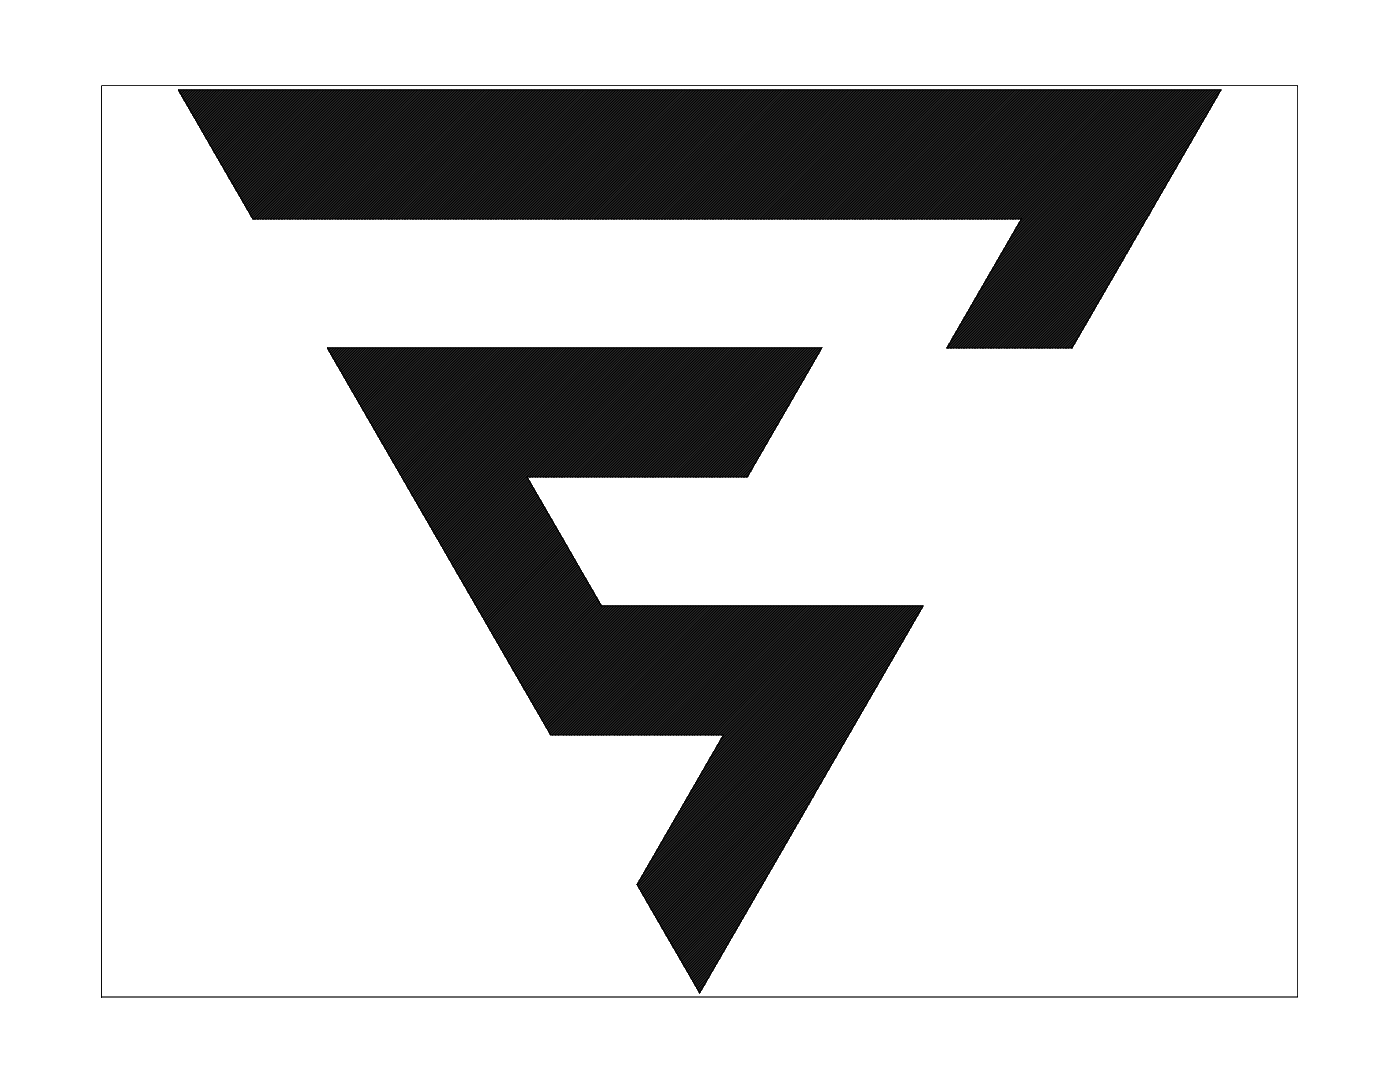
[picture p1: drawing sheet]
<svg xmlns="http://www.w3.org/2000/svg" width="279mm" height="216mm" viewBox="0 0 279 216" stroke-linecap="round" stroke-linejoin="round" font-family="sans-serif">
<!-- layer: 0 -->
<g fill="none" stroke="#000" stroke-width=".25">
<path d="M35.7 17.9l-.1 .1M36 17.9l-.2 .3M36.3 17.9l-.4 .5M36.6 17.9l-.6 .7M36.9 17.9l-.8 .9M37.3 17.9l-1.1 1.1M37.6 17.9l-1.3 1.3M37.9 17.9l-1.4 1.5M38.2 17.9l-1.6 1.7M38.6 17.9l-1.9 1.9M38.9 17.9l-2.1 2.1M39.2 17.9l-2.3 2.3"/>
<path d="M39.5 17.9l-2.5 2.5M39.8 17.9l-2.6 2.7M40.1 17.9l-2.8 2.9M40.5 17.9l-3.1 3.1M40.8 17.9l-3.3 3.3M41.1 17.9l-3.5 3.5M41.4 17.9l-3.7 3.7M41.7 17.9l-3.8 3.9M42 17.9l-4 4.1M42.4 17.9l-4.3 4.3M42.7 17.9l-4.5 4.5M43 17.9l-4.7 4.7"/>
<path d="M43.3 17.9l-4.9 4.9M43.6 17.9l-5 5.2M43.9 17.9l-5.2 5.3M44.3 17.9l-5.5 5.6M44.6 17.9l-5.7 5.7M44.9 17.9l-5.9 6M45.2 17.9l-6.1 6.1M45.6 17.9l-6.3 6.4M45.9 17.9l-6.5 6.6M46.2 17.9l-6.7 6.8M46.5 17.9l-6.9 7M46.8 17.9l-7.1 7.2"/>
<path d="M47.1 17.9l-7.3 7.4M47.5 17.9l-7.6 7.6M47.8 17.9l-7.7 7.8M48.1 17.9l-7.9 8M48.4 17.9l-8.1 8.2M48.7 17.9l-8.3 8.4M49.1 17.9l-8.6 8.6M49.4 17.9l-8.8 8.8M49.7 17.9l-8.9 9M50 17.9l-9.1 9.2M50.3 17.9l-9.3 9.4M50.6 17.9l-9.5 9.6"/>
<path d="M51 17.9l-9.8 9.8M51.3 17.9l-10 10M51.6 17.9l-10.1 10.2M51.9 17.9l-10.3 10.4M52.2 17.9l-10.5 10.6M52.6 17.9l-10.8 10.8M52.9 17.9l-11 11M53.2 17.9l-11.2 11.2M53.5 17.9l-11.3 11.4M53.8 17.9l-11.5 11.6M54.2 17.9l-11.8 11.8M54.5 17.9l-12 12"/>
<path d="M54.8 17.9l-12.2 12.2M55.1 17.9l-12.4 12.4M55.4 17.9l-12.5 12.6M55.7 17.9l-12.7 12.8M56.1 17.9l-13 13M56.4 17.9l-13.2 13.2M56.7 17.9l-13.4 13.4M57 17.9l-13.6 13.6M57.3 17.9l-13.7 13.8M57.7 17.9l-14 14M58 17.9l-14.2 14.2M58.3 17.9l-14.4 14.4"/>
<path d="M58.6 17.9l-14.6 14.6M58.9 17.9l-14.8 14.8M59.3 17.9l-15 15M59.6 17.9l-15.2 15.2M59.9 17.9l-15.4 15.4M60.2 17.9l-15.6 15.6M60.5 17.9l-15.8 15.8M60.8 17.9l-16 16.1M61.2 17.9l-16.2 16.2M61.5 17.9l-16.4 16.5M61.8 17.9l-16.6 16.7M62.1 17.9l-16.8 16.9"/>
<path d="M62.4 17.9l-17 17.1M62.7 17.9l-17.2 17.3M63.1 17.9l-17.4 17.5M63.4 17.9l-17.6 17.7M63.7 17.9l-17.8 17.9M64 17.9l-18 18.1M64.4 17.9l-18.3 18.3M64.7 17.9l-18.5 18.5M65 17.9l-18.6 18.7M65.3 17.9l-18.8 18.9M65.6 17.9l-19 19.1M65.9 17.9l-19.2 19.3"/>
<path d="M66.3 17.9l-19.5 19.5M66.6 17.9l-19.7 19.7M66.9 17.9l-19.8 19.9M67.2 17.9l-20 20.1M67.5 17.9l-20.2 20.3M67.8 17.9l-20.4 20.5M68.2 17.9l-20.7 20.7M68.5 17.9l-20.9 20.9M68.8 17.9l-21 21.1M69.1 17.9l-21.2 21.3M69.4 17.9l-21.4 21.5M69.8 17.9l-21.7 21.7"/>
<path d="M70.1 17.9l-21.9 21.9M70.4 17.9l-22.1 22.1M70.7 17.9l-22.2 22.3M71 17.9l-22.4 22.5M71.4 17.9l-22.7 22.7M71.7 17.9l-22.9 22.9M72 17.9l-23.1 23.1M72.3 17.9l-23.2 23.3M72.6 17.9l-23.4 23.5M72.9 17.9l-23.6 23.7M73.3 17.9l-23.9 23.9M73.6 17.9l-24.1 24.1"/>
<path d="M73.9 17.9l-24.3 24.3M74.2 17.9l-24.5 24.5M74.5 17.9l-24.6 24.7M74.9 17.9l-24.9 24.9M75.2 17.9l-25.1 25.1M75.5 17.9l-25.3 25.3M75.8 17.9l-25.5 25.5M76.1 17.9l-25.7 25.7M76.4 17.9l-25.7 25.8M76.8 17.9l-25.8 25.8M77.1 17.9l-25.8 25.8M77.4 17.9l-25.7 25.8"/>
<path d="M77.7 17.9l-25.7 25.8M78 17.9l-25.7 25.8M78.4 17.9l-25.8 25.8M78.7 17.9l-25.8 25.8M79 17.9l-25.7 25.8M79.3 17.9l-25.7 25.8M79.6 17.9l-25.7 25.8M80 17.9l-25.8 25.8M80.3 17.9l-25.8 25.8M80.6 17.9l-25.8 25.8M80.9 17.9l-25.7 25.8M81.2 17.9l-25.7 25.8"/>
<path d="M81.5 17.9l-25.7 25.8M81.9 17.9l-25.8 25.8M82.2 17.9l-25.8 25.8M82.5 17.9l-25.7 25.8M82.8 17.9l-25.7 25.8M83.1 17.9l-25.7 25.8M83.4 17.9l-25.7 25.8M83.8 17.9l-25.8 25.8M84.1 17.9l-25.8 25.8M84.4 17.9l-25.7 25.8M84.7 17.9l-25.7 25.8M85.1 17.9l-25.8 25.8"/>
<path d="M85.4 17.9l-25.8 25.8M85.7 17.9l-25.7 25.8M86 17.9l-25.7 25.8M86.3 17.9l-25.7 25.8M86.6 17.9l-25.7 25.8M87 17.9l-25.8 25.8M87.3 17.9l-25.8 25.8M87.6 17.9l-25.7 25.8M87.9 17.9l-25.7 25.8M88.2 17.9l-25.7 25.8M88.5 17.9l-25.7 25.8M88.9 17.9l-25.8 25.8"/>
<path d="M89.2 17.9l-25.8 25.8M89.5 17.9l-25.7 25.8M89.8 17.9l-25.7 25.8M90.1 17.9l-25.7 25.8M90.5 17.9l-25.8 25.8M90.8 17.9l-25.8 25.8M91.1 17.9l-25.8 25.8M91.4 17.9l-25.7 25.8M91.7 17.9l-25.7 25.8M92.1 17.9l-25.8 25.8M92.4 17.9l-25.8 25.8M92.7 17.9l-25.7 25.8"/>
<path d="M93 17.9l-25.7 25.8M93.3 17.9l-25.7 25.8M93.6 17.9l-25.7 25.8M94 17.9l-25.8 25.8M94.3 17.9l-25.8 25.8M94.6 17.9l-25.7 25.8M94.9 17.9l-25.7 25.8M95.2 17.9l-25.7 25.8M95.6 17.9l-25.8 25.8M95.9 17.9l-25.8 25.8M96.2 17.9l-25.8 25.8M96.5 17.9l-25.7 25.8"/>
<path d="M96.8 17.9l-25.7 25.8M97.1 17.9l-25.7 25.8M97.5 17.9l-25.8 25.8M97.8 17.9l-25.7 25.8M98.1 17.9l-25.7 25.8M98.4 17.9l-25.7 25.8M98.7 17.9l-25.7 25.8M99.1 17.9l-25.8 25.8M99.4 17.9l-25.8 25.8M99.7 17.9l-25.7 25.8M100 17.9l-25.7 25.8M100.3 17.9l-25.7 25.8"/>
<path d="M100.7 17.9l-25.8 25.8M101 17.9l-25.8 25.8M101.3 17.9l-25.7 25.8M101.6 17.9l-25.7 25.8M101.9 17.9l-25.7 25.8M102.2 17.9l-25.7 25.8M102.6 17.9l-25.8 25.8M102.9 17.9l-25.8 25.8M103.2 17.9l-25.7 25.8M103.5 17.9l-25.7 25.8M103.9 17.9l-25.8 25.8M104.2 17.9l-25.8 25.8"/>
<path d="M104.5 17.9l-25.8 25.8M104.8 17.9l-25.7 25.8M105.1 17.9l-25.7 25.8M105.4 17.9l-25.7 25.8M105.8 17.9l-25.8 25.8M106.1 17.9l-25.8 25.8M106.4 17.9l-25.7 25.8M106.7 17.9l-25.7 25.8M107 17.9l-25.7 25.8M107.3 17.9l-25.7 25.8M107.7 17.9l-25.8 25.8M108 17.9l-25.8 25.8"/>
<path d="M108.3 17.9l-25.7 25.8M108.6 17.9l-25.7 25.8M108.9 17.9l-25.7 25.8M109.2 17.9l-25.7 25.8M109.6 17.9l-25.8 25.8M109.9 17.9l-25.8 25.8M110.2 17.9l-25.7 25.8M110.5 17.9l-25.7 25.8M110.9 17.9l-25.8 25.8M111.2 17.9l-25.8 25.8M111.5 17.9l-25.7 25.8M111.8 17.9l-25.7 25.8"/>
<path d="M112.1 17.9l-25.7 25.8M112.4 17.9l-25.7 25.8M112.8 17.9l-25.8 25.8M113.1 17.9l-25.8 25.8M113.4 17.9l-25.7 25.8M113.7 17.9l-25.7 25.8M114 17.9l-25.7 25.8M114.3 17.9l-25.7 25.8M114.7 17.9l-25.8 25.8M115 17.9l-25.8 25.8M115.3 17.9l-25.7 25.8M115.6 17.9l-25.7 25.8"/>
<path d="M115.9 17.9l-25.7 25.8M116.3 17.9l-25.8 25.8M116.6 17.9l-25.8 25.8M116.9 17.9l-25.7 25.8M117.2 17.9l-25.7 25.8M117.5 17.9l-25.7 25.8M117.9 17.9l-25.8 25.8M118.2 17.9l-25.8 25.8M118.5 17.9l-25.7 25.8M118.8 17.9l-25.7 25.8M119.1 17.9l-25.7 25.8M119.5 17.9l-25.8 25.8"/>
<path d="M119.8 17.9l-25.8 25.8M120.1 17.9l-25.8 25.8M120.4 17.9l-25.7 25.8M120.7 17.9l-25.7 25.8M121 17.9l-25.7 25.8M121.4 17.9l-25.8 25.8M121.7 17.9l-25.8 25.8M122 17.9l-25.7 25.8M122.3 17.9l-25.7 25.8M122.6 17.9l-25.7 25.8M122.9 17.9l-25.7 25.8M123.3 17.9l-25.8 25.8"/>
<path d="M123.6 17.9l-25.8 25.8M123.9 17.9l-25.7 25.8M124.2 17.9l-25.7 25.8M124.6 17.9l-25.8 25.8M124.9 17.9l-25.8 25.8M125.2 17.9l-25.8 25.8M125.5 17.9l-25.7 25.8M125.8 17.9l-25.7 25.8M126.1 17.9l-25.7 25.8M126.5 17.9l-25.8 25.8M126.8 17.9l-25.8 25.8M127.1 17.9l-25.7 25.8"/>
<path d="M127.4 17.9l-25.7 25.8M127.7 17.9l-25.7 25.8M128 17.9l-25.7 25.8M128.4 17.9l-25.8 25.8M128.7 17.9l-25.8 25.8M129 17.9l-25.7 25.8M129.3 17.9l-25.7 25.8M129.6 17.9l-25.7 25.8M129.9 17.9l-25.7 25.8M130.3 17.9l-25.8 25.8M130.6 17.9l-25.8 25.8M130.9 17.9l-25.7 25.8"/>
<path d="M131.2 17.9l-25.7 25.8M131.6 17.9l-25.8 25.8M131.9 17.9l-25.8 25.8M132.2 17.9l-25.7 25.8M132.5 17.9l-25.7 25.8M132.8 17.9l-25.7 25.8M133.1 17.9l-25.7 25.8M133.5 17.9l-25.8 25.8M133.8 17.9l-25.8 25.8M134.1 17.9l-25.7 25.8M134.4 17.9l-25.7 25.8M134.7 17.9l-25.7 25.8"/>
<path d="M135.1 17.9l-25.8 25.8M135.4 17.9l-25.8 25.8M135.7 17.9l-25.8 25.8M136 17.9l-25.7 25.8M136.3 17.9l-25.7 25.8M136.6 17.9l-25.7 25.8M137 17.9l-25.8 25.8M137.3 17.9l-25.8 25.8M137.6 17.9l-25.7 25.8M137.9 17.9l-25.7 25.8M138.2 17.9l-25.7 25.8M138.6 17.9l-25.8 25.8"/>
<path d="M138.9 17.9l-25.8 25.8M139.2 17.9l-25.7 25.8M139.5 17.9l-25.7 25.8M139.8 17.9l-25.7 25.8M140.2 17.9l-25.8 25.8M140.5 17.9l-25.8 25.8M140.8 17.9l-25.8 25.8M141.1 17.9l-25.7 25.8M141.4 17.9l-25.7 25.8M141.7 17.9l-25.7 25.8M142.1 17.9l-25.8 25.8M142.4 17.9l-25.8 25.8"/>
<path d="M142.7 17.9l-25.7 25.8M143 17.9l-25.7 25.8M143.3 17.9l-25.7 25.8M143.7 17.9l-25.8 25.8M144 17.9l-25.8 25.8M144.3 17.9l-25.7 25.8M144.6 17.9l-25.7 25.8M144.9 17.9l-25.7 25.8M145.3 17.9l-25.8 25.8M145.6 17.9l-25.8 25.8M145.9 17.9l-25.8 25.8M146.2 17.9l-25.7 25.8"/>
<path d="M146.5 17.9l-25.7 25.8M146.8 17.9l-25.7 25.8M147.2 17.9l-25.8 25.8M147.5 17.9l-25.8 25.8M147.8 17.9l-25.7 25.8M148.1 17.9l-25.7 25.8M148.4 17.9l-25.7 25.8M148.7 17.9l-25.7 25.8M149.1 17.9l-25.8 25.8M149.4 17.9l-25.8 25.8M149.7 17.9l-25.7 25.8M150 17.9l-25.7 25.8"/>
<path d="M150.4 17.9l-25.8 25.8M150.7 17.9l-25.8 25.8M151 17.9l-25.7 25.8M151.3 17.9l-25.7 25.8M151.6 17.9l-25.7 25.8M151.9 17.9l-25.7 25.8M152.3 17.9l-25.8 25.8M152.6 17.9l-25.8 25.8M152.9 17.9l-25.7 25.8M153.2 17.9l-25.7 25.8M153.5 17.9l-25.7 25.8M153.8 17.9l-25.7 25.8"/>
<path d="M154.2 17.9l-25.8 25.8M154.5 17.9l-25.8 25.8M154.8 17.9l-25.7 25.8M155.1 17.9l-25.7 25.8M155.4 17.9l-25.7 25.8M155.8 17.9l-25.8 25.8M156.1 17.9l-25.8 25.8M156.4 17.9l-25.8 25.8M156.7 17.9l-25.7 25.8M157 17.9l-25.7 25.8M157.4 17.9l-25.8 25.8M157.7 17.9l-25.8 25.8"/>
<path d="M158 17.9l-25.7 25.8M158.3 17.9l-25.7 25.8M158.6 17.9l-25.7 25.8M158.9 17.9l-25.7 25.8M159.3 17.9l-25.8 25.8M159.6 17.9l-25.8 25.8M159.9 17.9l-25.7 25.8M160.2 17.9l-25.7 25.8M160.5 17.9l-25.7 25.8M160.9 17.9l-25.8 25.8M161.2 17.9l-25.8 25.8M161.5 17.9l-25.8 25.8"/>
<path d="M161.8 17.9l-25.7 25.8M162.1 17.9l-25.7 25.8M162.4 17.9l-25.7 25.8M162.8 17.9l-25.8 25.8M163.1 17.9l-25.8 25.8M163.4 17.9l-25.7 25.8M163.7 17.9l-25.7 25.8M164 17.9l-25.7 25.8M164.4 17.9l-25.8 25.8M164.7 17.9l-25.8 25.8M165 17.9l-25.7 25.8M165.3 17.9l-25.7 25.8"/>
<path d="M165.6 17.9l-25.7 25.8M166 17.9l-25.8 25.8M166.3 17.9l-25.8 25.8M166.6 17.9l-25.7 25.8M166.9 17.9l-25.7 25.8M167.2 17.9l-25.7 25.8M167.5 17.9l-25.7 25.8M167.9 17.9l-25.8 25.8M168.2 17.9l-25.8 25.8M168.5 17.9l-25.7 25.8M168.8 17.9l-25.7 25.8M169.1 17.9l-25.7 25.8"/>
<path d="M169.4 17.9l-25.7 25.8M169.8 17.9l-25.8 25.8M170.1 17.9l-25.8 25.8M170.4 17.9l-25.7 25.8M170.7 17.9l-25.7 25.8M171.1 17.9l-25.8 25.8M171.4 17.9l-25.8 25.8M171.7 17.9l-25.7 25.8M172 17.9l-25.7 25.8M172.3 17.9l-25.7 25.8M172.6 17.9l-25.7 25.8M173 17.9l-25.8 25.8"/>
<path d="M173.3 17.9l-25.8 25.8M173.6 17.9l-25.7 25.8M173.9 17.9l-25.7 25.8M174.2 17.9l-25.7 25.8M174.5 17.9l-25.7 25.8M174.9 17.9l-25.8 25.8M175.2 17.9l-25.8 25.8M175.5 17.9l-25.7 25.8M175.8 17.9l-25.7 25.8M176.1 17.9l-25.7 25.8M176.5 17.9l-25.8 25.8M176.8 17.9l-25.8 25.8"/>
<path d="M177.1 17.9l-25.7 25.8M177.4 17.9l-25.7 25.8M177.7 17.9l-25.7 25.8M178.1 17.9l-25.8 25.8M178.4 17.9l-25.8 25.8M178.7 17.9l-25.7 25.8M179 17.9l-25.7 25.8M179.3 17.9l-25.7 25.8M179.6 17.9l-25.7 25.8M180 17.9l-25.8 25.8M180.3 17.9l-25.8 25.8M180.6 17.9l-25.7 25.8"/>
<path d="M180.9 17.9l-25.7 25.8M181.2 17.9l-25.7 25.8M181.6 17.9l-25.8 25.8M181.9 17.9l-25.8 25.8M182.2 17.9l-25.8 25.8M182.5 17.9l-25.7 25.8M182.8 17.9l-25.7 25.8M183.2 17.9l-25.8 25.8M183.5 17.9l-25.8 25.8M183.8 17.9l-25.7 25.8M184.1 17.9l-25.7 25.8M184.4 17.9l-25.7 25.8"/>
<path d="M184.7 17.9l-25.7 25.8M185.1 17.9l-25.8 25.8M185.4 17.9l-25.8 25.8M185.7 17.9l-25.7 25.8M186 17.9l-25.7 25.8M186.3 17.9l-25.7 25.8M186.7 17.9l-25.8 25.8M187 17.9l-25.8 25.8M187.3 17.9l-25.7 25.8M187.6 17.9l-25.7 25.8M187.9 17.9l-25.7 25.8M188.2 17.9l-25.7 25.8"/>
<path d="M188.6 17.9l-25.8 25.8M188.9 17.9l-25.8 25.8M189.2 17.9l-25.7 25.8M189.5 17.9l-25.7 25.8M189.9 17.9l-25.8 25.8M190.2 17.9l-25.8 25.8M190.5 17.9l-25.8 25.8M190.8 17.9l-25.7 25.8M191.1 17.9l-25.7 25.8M191.4 17.9l-25.7 25.8M191.8 17.9l-25.8 25.8M192.1 17.9l-25.8 25.8"/>
<path d="M192.4 17.9l-25.7 25.8M192.7 17.9l-25.7 25.8M193 17.9l-25.7 25.8M193.3 17.9l-25.7 25.8M193.7 17.9l-25.8 25.8M194 17.9l-25.8 25.8M194.3 17.9l-25.7 25.8M194.6 17.9l-25.7 25.8M194.9 17.9l-25.7 25.8M195.2 17.9l-25.7 25.8M195.6 17.9l-25.8 25.8M195.9 17.9l-25.8 25.8"/>
<path d="M196.2 17.9l-25.7 25.8M196.5 17.9l-25.7 25.8M196.9 17.9l-25.8 25.8M197.2 17.9l-25.8 25.8M197.5 17.9l-25.7 25.8M197.8 17.9l-25.7 25.8M198.1 17.9l-25.7 25.8M198.4 17.9l-25.7 25.8M198.8 17.9l-25.8 25.8M199.1 17.9l-25.8 25.8M199.4 17.9l-25.7 25.8M199.7 17.9l-25.7 25.8"/>
<path d="M200 17.9l-25.7 25.8M200.3 17.9l-25.7 25.8M200.7 17.9l-25.8 25.8M201 17.9l-25.8 25.8M201.3 17.9l-25.7 25.8M201.6 17.9l-25.7 25.8M201.9 17.9l-25.7 25.8M202.3 17.9l-25.8 25.8M202.6 17.9l-25.8 25.8M202.9 17.9l-25.7 25.8M203.2 17.9l-25.7 25.8M203.5 17.9l-25.7 25.8"/>
<path d="M203.9 17.9l-25.8 25.8M204.2 17.9l-25.8 25.8M204.5 17.9l-25.7 25.8M204.8 17.9l-25.7 25.8M205.1 17.9l-25.7 25.8M205.5 17.9l-25.8 25.8M205.8 17.9l-25.8 25.8M206.1 17.9l-25.8 25.8M206.4 17.9l-25.7 25.8M206.7 17.9l-25.7 25.8M207 17.9l-25.7 25.8M207.4 17.9l-25.8 25.8"/>
<path d="M207.7 17.9l-25.8 25.8M208 17.9l-25.7 25.8M208.3 17.9l-25.7 25.8M208.6 17.9l-25.7 25.8M208.9 17.9l-25.7 25.8M209.3 17.9l-25.8 25.8M209.6 17.9l-25.8 25.8M209.9 17.9l-25.7 25.8M210.2 17.9l-25.7 25.8M210.6 17.9l-25.8 25.8M210.9 17.9l-25.8 25.8M211.2 17.9l-25.8 25.8"/>
<path d="M211.5 17.9l-25.7 25.8M211.8 17.9l-25.7 25.8M212.1 17.9l-25.7 25.8M212.5 17.9l-25.8 25.8M212.8 17.9l-25.8 25.8M213.1 17.9l-25.7 25.8M213.4 17.9l-25.7 25.8M213.7 17.9l-25.7 25.8M214 17.9l-25.7 25.8M214.4 17.9l-25.8 25.8M214.7 17.9l-25.8 25.8M215 17.9l-25.7 25.8"/>
<path d="M215.3 17.9l-25.7 25.8M215.6 17.9l-25.7 25.8M215.9 17.9l-25.7 25.8M216.3 17.9l-25.8 25.8M216.6 17.9l-25.8 25.8M216.9 17.9l-25.7 25.8M217.2 17.9l-25.7 25.8M217.6 17.9l-25.8 25.8M217.9 17.9l-25.8 25.8M218.2 17.9l-25.7 25.8M218.5 17.9l-25.7 25.8M218.8 17.9l-25.7 25.8"/>
<path d="M219.1 17.9l-25.7 25.8M219.5 17.9l-25.8 25.8M219.8 17.9l-25.8 25.8M220.1 17.9l-25.7 25.8M220.4 17.9l-25.7 25.8M220.7 17.9l-25.7 25.8M221.1 17.9l-25.8 25.8M221.4 17.9l-25.8 25.8M221.7 17.9l-25.8 25.8M222 17.9l-25.7 25.8M222.3 17.9l-25.7 25.8M222.6 17.9l-25.7 25.8"/>
<path d="M223 17.9l-25.8 25.8M223.3 17.9l-25.7 25.8M223.6 17.9l-25.7 25.8M223.9 17.9l-25.7 25.8M224.2 17.9l-25.7 25.8M224.6 17.9l-25.8 25.8M224.9 17.9l-25.8 25.8M225.2 17.9l-25.7 25.8M225.5 17.9l-25.7 25.8M225.8 17.9l-25.7 25.8M226.2 17.9l-25.8 25.8M226.5 17.9l-25.8 25.8"/>
<path d="M226.8 17.9l-25.8 25.8M227.1 17.9l-25.7 25.8M227.4 17.9l-25.7 25.8M227.7 17.9l-25.7 25.8M228.1 17.9l-25.8 25.8M228.4 17.9l-25.8 25.8M228.7 17.9l-25.7 25.8M229 17.9l-25.7 25.8M229.3 17.9l-25.7 25.8M229.7 17.9l-26 26M230 17.9l-26.7 26.7M230.3 17.9l-27.5 27.5"/>
<path d="M230.6 17.9l-28.2 28.2M230.9 17.9l-28.9 29M231.3 17.9l-29.7 29.7M231.6 17.9l-30.5 30.5M231.9 17.9l-31.2 31.2M232.2 17.9l-32 32M232.5 17.9l-32.7 32.8M232.8 17.9l-33.4 33.5M233.2 17.9l-34.3 34.3M233.5 17.9l-35 35M233.8 17.9l-35.7 35.8M234.1 17.9l-36.5 36.5"/>
<path d="M234.4 17.9l-37.2 37.3M234.7 17.9l-37.9 38M235.1 17.9l-38.8 38.8M235.4 17.9l-39.5 39.5M235.7 17.9l-40.2 40.3M236 17.9l-41 41M236.4 17.9l-41.8 41.8M236.7 17.9l-42.6 42.6M237 17.9l-43.3 43.3M237.3 17.9l-44 44.1M237.6 17.9l-44.7 44.8M237.9 17.9l-45.5 45.6"/>
<path d="M238.3 17.9l-46.3 46.3M238.6 17.9l-47.1 47.1M238.9 17.9l-47.8 47.8M239.2 17.9l-48.5 48.6M239.5 17.9l-49.3 49.3M239.8 17.9l-50 50.1M240.2 17.9l-50.8 50.8M240.5 17.9l-51.5 51.5M240.8 17.9l-51.5 51.5M241.1 17.9l-51.5 51.5M241.4 17.9l-51.4 51.5M241.8 17.9l-51.5 51.5"/>
<path d="M242.1 17.9l-51.5 51.5M242.4 17.9l-51.5 51.5M242.7 17.9l-51.5 51.5M242.8 19.5l-50 49.9M243 17.9l-51.5 51.5M243.2 18.7l-50.7 50.7M243.4 17.9l-51.5 51.5M243.7 18l-51.5 51.4M243.7 17.9l-29.8 51.5h-24.9M243.7 17.9h-208.1l14.9 25.8h153.3l-14.8 25.7M231 39.8l-29.6 29.6M231.5 39.1l-30.4 30.3"/>
<path d="M231.9 38.3l-31.1 31.1M232.3 37.6l-31.8 31.8M232.8 36.8l-32.6 32.6M233.2 36l-33.4 33.4M233.6 35.3l-34.1 34.1M234.1 34.5l-34.9 34.9M234.5 33.8l-35.6 35.6M235 33l-36.4 36.4M235.4 32.3l-37.2 37.1M235.8 31.5l-37.9 37.9M236.2 30.8l-38.6 38.6M236.7 30l-39.4 39.4"/>
<path d="M237.1 29.3l-40.1 40.1M237.6 28.5l-41 40.9M238 27.8l-41.7 41.6M238.4 27l-42.4 42.4M238.9 26.3l-43.2 43.1M239.3 25.5l-43.9 43.9M239.7 24.7l-44.6 44.7M240.2 24l-45.5 45.4M240.6 23.2l-46.2 46.2M241.1 22.5l-47 46.9M241.5 21.7l-47.7 47.7M241.9 21l-48.4 48.4"/>
<path d="M242.3 20.2l-49.1 49.2M219.7 59.4l-10 10M220.2 58.7l-10.8 10.7M220.6 57.9l-11.5 11.5M221 57.2l-12.2 12.2M221.5 56.4l-13.1 13M221.9 55.6l-13.8 13.8M222.3 54.9l-14.5 14.5M222.8 54.1l-15.3 15.3M223.2 53.4l-16 16M223.6 52.6l-16.8 16.8M224.1 51.9l-17.6 17.5"/>
<path d="M224.5 51.1l-18.3 18.3M224.9 50.4l-19 19M225.4 49.6l-19.8 19.8M225.8 48.9l-20.6 20.5M226.3 48.1l-21.4 21.3M226.7 47.3l-22.1 22.1M227.1 46.6l-22.8 22.8M227.5 45.8l-23.5 23.6M228 45.1l-24.3 24.3M228.4 44.3l-25.1 25.1M228.9 43.6l-25.9 25.8M229.3 42.8l-26.6 26.6"/>
<path d="M229.7 42.1l-27.3 27.3M230.2 41.3l-28.1 28.1M230.6 40.6l-28.9 28.8M65.4 69.4v.1M65.7 69.4l-.2 .3M66 69.4l-.4 .5M66.4 69.4l-.7 .7M66.7 69.4l-.9 .9M67 69.4l-1.1 1.1M67.3 69.4l-1.2 1.3M67.7 69.4l-1.5 1.5M68 69.4l-1.7 1.7"/>
<path d="M68.3 69.4l-1.9 1.9M68.6 69.4l-2.1 2.1M68.9 69.4l-2.3 2.3M69.2 69.4l-2.4 2.5M69.6 69.4l-2.7 2.7M69.9 69.4l-2.9 2.9M70.2 69.4l-3.1 3.1M70.5 69.4l-3.3 3.3M70.8 69.4l-3.5 3.5M71.1 69.4l-3.6 3.7M71.5 69.4l-3.9 3.9M71.8 69.4l-4.1 4.1"/>
<path d="M72.1 69.4l-4.3 4.3M72.4 69.4l-4.5 4.5M72.7 69.4l-4.7 4.7M73.1 69.4l-4.9 4.9M73.4 69.4l-5.1 5.1M73.7 69.4l-5.3 5.3M74 69.4l-5.5 5.5M74.3 69.4l-5.7 5.7M74.7 69.4l-6 6M75 69.4l-6.1 6.1M75.3 69.4l-6.3 6.4M75.6 69.4l-6.5 6.5"/>
<path d="M75.9 69.4l-6.7 6.8M76.2 69.4l-6.9 6.9M76.6 69.4l-7.2 7.2M76.9 69.4l-7.3 7.4M77.2 69.4l-7.5 7.6M77.5 69.4l-7.7 7.8M77.8 69.4l-7.9 8M78.2 69.4l-8.2 8.2M78.5 69.4l-8.4 8.4M78.8 69.4l-8.5 8.6M79.1 69.4l-8.7 8.8M79.4 69.4l-8.9 9"/>
<path d="M79.7 69.4l-9.1 9.2M80.1 69.4l-9.4 9.4M80.4 69.4l-9.5 9.6M80.7 69.4l-9.7 9.8M81 69.4l-9.9 10M81.4 69.4l-10.2 10.2M81.7 69.4l-10.4 10.4M82 69.4l-10.6 10.6M82.3 69.4l-10.7 10.8M82.6 69.4l-10.9 11M82.9 69.4l-11.1 11.2M83.3 69.4l-11.4 11.4"/>
<path d="M83.6 69.4l-11.6 11.6M83.9 69.4l-11.8 11.8M84.2 69.4l-12 12M84.5 69.4l-12.1 12.2M84.8 69.4l-12.3 12.4M85.2 69.4l-12.6 12.6M85.5 69.4l-12.8 12.8M85.8 69.4l-13 13M86.1 69.4l-13.2 13.2M86.5 69.4l-13.4 13.4M86.8 69.4l-13.6 13.6M87.1 69.4l-13.8 13.8"/>
<path d="M87.4 69.4l-14 14M87.7 69.4l-14.2 14.2M88 69.4l-14.4 14.4M88.4 69.4l-14.6 14.6M88.7 69.4l-14.8 14.8M89 69.4l-15 15M89.3 69.4l-15.2 15.2M89.6 69.4l-15.4 15.4M89.9 69.4l-15.6 15.6M90.3 69.4l-15.8 15.8M90.6 69.4l-16 16M90.9 69.4l-16.2 16.2"/>
<path d="M91.2 69.4l-16.4 16.5M91.5 69.4l-16.6 16.6M91.8 69.4l-16.8 16.9M92.2 69.4l-17.1 17M92.5 69.4l-17.2 17.3M92.8 69.4l-17.4 17.4M93.1 69.4l-17.6 17.7M93.5 69.4l-17.9 17.8M93.8 69.4l-18.1 18.1M94.1 69.4l-18.3 18.3M94.4 69.4l-18.4 18.5M94.7 69.4l-18.6 18.7"/>
<path d="M95 69.4l-18.8 18.9M95.4 69.4l-19.1 19.1M95.7 69.4l-19.3 19.3M96 69.4l-19.5 19.5M96.3 69.4l-19.6 19.7M96.6 69.4l-19.8 19.9M97 69.4l-20.1 20.1M97.3 69.4l-20.3 20.3M97.6 69.4l-20.5 20.5M97.9 69.4l-20.7 20.7M98.2 69.4l-20.8 20.9M98.5 69.4l-21 21.1"/>
<path d="M98.9 69.4l-21.3 21.3M99.2 69.4l-21.5 21.5M99.5 69.4l-21.7 21.7M99.8 69.4l-21.8 21.9M100.1 69.4l-22 22.1M100.5 69.4l-22.3 22.3M100.8 69.4l-22.5 22.5M101.1 69.4l-22.7 22.7M101.4 69.4l-22.9 22.9M101.7 69.4l-23 23.1M102.1 69.4l-23.3 23.3M102.4 69.4l-23.5 23.5"/>
<path d="M102.7 69.4l-23.7 23.7M103 69.4l-23.9 23.9M103.3 69.4l-24.1 24.1M103.6 69.4l-24.2 24.3M104 69.4l-24.5 24.5M104.3 69.4l-24.7 24.7M104.6 69.4l-24.9 24.9M104.9 69.4l-25.1 25.1M105.2 69.4l-25.3 25.3M105.5 69.4l-25.4 25.5M105.9 69.4l-25.7 25.7M106.2 69.4l-25.9 25.9"/>
<path d="M106.5 69.4l-26.1 26.1M106.8 69.4l-26.3 26.3M107.2 69.4l-26.6 26.5M107.5 69.4l-26.7 26.7M107.8 69.4l-26.9 27M108.1 69.4l-27.1 27.1M108.4 69.4l-27.3 27.4M108.7 69.4l-27.5 27.5M109.1 69.4l-27.8 27.8M109.4 69.4l-27.9 27.9M109.7 69.4l-28.1 28.2M110 69.4l-28.3 28.3"/>
<path d="M110.3 69.4l-28.5 28.6M110.6 69.4l-28.7 28.8M111 69.4l-29 29M111.3 69.4l-29.1 29.2M111.6 69.4l-29.3 29.4M111.9 69.4l-29.5 29.6M112.2 69.4l-29.7 29.8M112.6 69.4l-30 30M112.9 69.4l-30.2 30.2M113.2 69.4l-30.3 30.4M113.5 69.4l-30.5 30.6M113.8 69.4l-30.7 30.8"/>
<path d="M114.2 69.4l-31 31M114.5 69.4l-31.2 31.2M114.8 69.4l-31.4 31.4M115.1 69.4l-31.5 31.6M115.4 69.4l-31.7 31.8M115.7 69.4l-31.9 32M116.1 69.4l-32.2 32.2M116.4 69.4l-32.4 32.4M116.7 69.4l-32.6 32.6M117 69.4l-32.7 32.8M117.3 69.4l-32.9 33M117.7 69.4l-33.2 33.2"/>
<path d="M118 69.4l-33.4 33.4M118.3 69.4l-33.6 33.6M118.6 69.4l-33.8 33.8M118.9 69.4l-34 34M119.2 69.4l-34.1 34.2M119.6 69.4l-34.4 34.4M119.9 69.4l-34.6 34.6M120.2 69.4l-34.8 34.8M120.5 69.4l-35 35M120.8 69.4l-35.2 35.2M121.2 69.4l-35.4 35.4M121.5 69.4l-35.6 35.6"/>
<path d="M121.8 69.4l-35.8 35.8M122.1 69.4l-36 36M122.4 69.4l-36.2 36.2M122.8 69.4l-36.5 36.4M123.1 69.4l-36.6 36.6M123.4 69.4l-36.8 36.8M123.7 69.4l-37 37M124 69.4l-37.2 37.2M124.3 69.4l-37.4 37.4M124.7 69.4l-37.7 37.6M125 69.4l-37.8 37.9M125.3 69.4l-38 38"/>
<path d="M125.6 69.4l-38.2 38.3M125.9 69.4l-38.4 38.4M126.3 69.4l-38.7 38.7M126.6 69.4l-38.9 38.8M126.9 69.4l-39 39.1M127.2 69.4l-39.2 39.3M127.5 69.4l-39.4 39.5M127.9 69.4l-39.7 39.7M128.2 69.4l-39.9 39.9M128.5 69.4l-40.1 40.1M128.8 69.4l-40.2 40.3M129.1 69.4l-40.4 40.5"/>
<path d="M129.4 69.4l-40.6 40.7M129.8 69.4l-40.9 40.9M130.1 69.4l-41.1 41.1M130.4 69.4l-41.3 41.3M130.7 69.4l-41.4 41.5M131 69.4l-25.7 25.8M131.3 69.4l-25.7 25.8M131.7 69.4l-25.8 25.8M132 69.4l-25.8 25.8M132.3 69.4l-25.7 25.8M132.6 69.4l-25.7 25.8M133 69.4l-25.8 25.8"/>
<path d="M133.3 69.4l-25.8 25.8M133.6 69.4l-25.7 25.8M133.9 69.4l-25.7 25.8M134.2 69.4l-25.7 25.8M134.5 69.4l-25.7 25.8M134.9 69.4l-25.8 25.8M135.2 69.4l-25.8 25.8M135.5 69.4l-25.7 25.8M135.8 69.4l-25.7 25.8M136.1 69.4l-25.7 25.8M136.4 69.4l-25.7 25.8M136.8 69.4l-25.8 25.8"/>
<path d="M137.1 69.4l-25.8 25.8M137.4 69.4l-25.7 25.8M137.7 69.4l-25.7 25.8M138 69.4l-25.7 25.8M138.4 69.4l-25.8 25.8M138.7 69.4l-25.8 25.8M139 69.4l-25.8 25.8M139.3 69.4l-25.7 25.8M139.6 69.4l-25.7 25.8M140 69.4l-25.8 25.8M140.3 69.4l-25.8 25.8M140.6 69.4l-25.7 25.8"/>
<path d="M140.9 69.4l-25.7 25.8M141.2 69.4l-25.7 25.8M141.5 69.4l-25.7 25.8M141.9 69.4l-25.8 25.8M142.2 69.4l-25.8 25.8M142.5 69.4l-25.7 25.8M142.8 69.4l-25.7 25.8M143.1 69.4l-25.7 25.8M143.5 69.4l-25.8 25.8M143.8 69.4l-25.8 25.8M144.1 69.4l-25.8 25.8M144.4 69.4l-25.7 25.8"/>
<path d="M144.7 69.4l-25.7 25.8M145 69.4l-25.7 25.8M145.4 69.4l-25.8 25.8M145.7 69.4l-25.8 25.8M146 69.4l-25.7 25.8M146.3 69.4l-25.7 25.8M146.6 69.4l-25.7 25.8M147 69.4l-25.8 25.8M147.3 69.4l-25.8 25.8M147.6 69.4l-25.7 25.8M147.9 69.4l-25.7 25.8M148.2 69.4l-25.7 25.8"/>
<path d="M148.6 69.4l-25.8 25.8M148.9 69.4l-25.8 25.8M149.2 69.4l-25.7 25.8M149.5 69.4l-25.7 25.8M149.8 69.4l-25.7 25.8M150.1 69.4l-25.7 25.8M150.5 69.4l-25.8 25.8M150.8 69.4l-25.8 25.8M151.1 69.4l-25.7 25.8M151.4 69.4l-25.7 25.8M151.7 69.4l-25.7 25.8M152 69.4l-25.7 25.8"/>
<path d="M152.4 69.4l-25.8 25.8M152.7 69.4l-25.8 25.8M153 69.4l-25.7 25.8M153.3 69.4l-25.7 25.8M153.7 69.4l-25.8 25.8M154 69.4l-25.8 25.8M154.3 69.4l-25.7 25.8M154.6 69.4l-25.7 25.8M154.9 69.4l-25.7 25.8M155.2 69.4l-25.7 25.8M155.6 69.4l-25.8 25.8M155.9 69.4l-25.8 25.8"/>
<path d="M156.2 69.4l-25.7 25.8M156.5 69.4l-25.7 25.8M156.8 69.4l-25.7 25.8M157.1 69.4l-25.7 25.8M157.5 69.4l-25.8 25.8M157.8 69.4l-25.8 25.8M158.1 69.4l-25.7 25.8M158.1 79.6l-15.5 15.6M158.4 69.4l-25.7 25.8M158.6 78.8l-16.4 16.4M158.7 69.4l-25.7 25.8M159 78.1l-17.1 17.1"/>
<path d="M159.1 69.4l-25.8 25.8M159.4 69.4l-25.8 25.8M159.5 77.3l-17.9 17.9M159.7 69.4l-25.7 25.8M159.9 76.6l-18.6 18.6M160 69.4l-25.7 25.8M160.3 75.8l-19.3 19.4M160.3 69.4l-25.7 25.8M160.7 69.4l-25.8 25.8M160.7 75.1l-20 20.1M161 69.4l-25.8 25.8M161.2 74.3l-20.9 20.9"/>
<path d="M161.3 69.4l-25.7 25.8M161.6 69.4l-25.7 25.8M161.6 73.6l-21.6 21.6M161.9 69.4l-25.7 25.8M162.1 72.8l-22.4 22.4M162.2 69.4l-25.7 25.8M162.5 72.1l-23.1 23.1M162.6 69.4l-25.8 25.8M162.9 69.4l-25.8 25.8M162.9 71.3l-23.8 23.9M163.2 69.4l-25.7 25.8M163.4 70.5l-24.7 24.7"/>
<path d="M163.5 69.4l-25.7 25.8M163.8 69.8l-25.4 25.4M163.8 69.4l-25.7 25.8M214.1 69.2l-.2 .2M214.5 68.5l-1 .9M214.9 67.7l-1.7 1.7M215.4 67l-2.5 2.4M215.8 66.2l-3.2 3.2M216.2 65.4l-3.9 4M216.7 64.7l-4.8 4.7M217.1 63.9l-5.5 5.5M217.6 63.2l-6.3 6.2"/>
<path d="M218 62.4l-7 7M218.4 61.7l-7.7 7.7M218.8 60.9l-8.5 8.5M219.3 60.2l-9.3 9.2M105.2 95.3l-15.8 15.8M105.3 95.5l-15.8 15.8M105.4 95.7l-15.8 15.8M105.6 95.9l-15.9 15.8M105.7 96.1l-15.9 15.8M105.8 96.3l-15.8 15.8M105.9 96.5l-15.8 15.8M106 96.7l-15.8 15.8"/>
<path d="M106.1 96.9l-15.8 15.8M106.3 97.1l-15.9 15.8M106.4 97.3l-15.9 15.8M106.5 97.5l-15.8 15.8M106.6 97.7l-15.8 15.8M106.7 97.9l-15.8 15.8M106.8 98.1l-15.8 15.8M107 98.3l-15.9 15.8M107.1 98.5l-15.9 15.8M107.2 98.7l-15.8 15.8M107.3 98.9l-15.8 15.8M107.4 99.1l-15.8 15.8"/>
<path d="M107.5 99.3l-15.8 15.8M107.7 99.5l-15.9 15.8M107.8 99.7l-15.9 15.8M107.9 99.9l-15.8 15.8M149.4 94.7l-.5 .5M149.9 93.9l-1.3 1.3M150.3 93.2l-2 2M150.8 92.4l-2.8 2.8M151.2 91.7l-3.5 3.5M151.6 90.9l-4.3 4.3M152 90.1l-5 5.1M152.5 89.4l-5.8 5.8"/>
<path d="M152.9 88.6l-6.5 6.6M153.4 87.9l-7.3 7.3M153.8 87.1l-8.1 8.1M154.2 86.4l-8.8 8.8M154.7 85.6l-9.6 9.6M155.1 84.9l-10.3 10.3M155.5 84.1l-11 11.1M156 83.4l-11.8 11.8M156.4 82.6l-12.6 12.6M156.8 81.9l-13.3 13.3M157.3 81.1l-14.1 14.1M157.7 80.3l-14.8 14.9"/>
<path d="M108 100.1l-15.8 15.8M108.1 100.3l-15.8 15.8M108.2 100.5l-15.8 15.8M108.4 100.7l-15.9 15.8M108.5 100.9l-15.8 15.8M108.6 101.1l-15.8 15.8M108.7 101.3l-15.8 15.8M108.8 101.5l-15.8 15.8M108.9 101.7l-15.8 15.8M109.1 101.9l-15.9 15.9M109.2 102.1l-15.8 15.8M109.3 102.3l-15.8 15.9"/>
<path d="M109.4 102.5l-15.8 15.8M109.5 102.7l-15.8 15.9M109.6 102.9l-15.8 15.9M109.8 103.1l-15.9 15.9M109.9 103.3l-15.8 15.9M110 103.5l-15.8 15.9M110.1 103.7l-15.8 15.9M110.2 103.9l-15.8 15.9M110.3 104.1l-15.8 15.9M110.5 104.4l-15.9 15.8M110.6 104.5l-15.9 15.9M110.7 104.8l-15.8 15.8"/>
<path d="M110.8 104.9l-15.8 15.9M110.9 105.2l-15.8 15.8M111 105.3l-15.8 15.9M111.2 105.6l-15.9 15.8M111.3 105.7l-15.9 15.9M111.4 106l-15.8 15.8M111.5 106.2l-15.8 15.8M111.6 106.4l-15.8 15.8M111.7 106.6l-15.8 15.8M111.9 106.8l-15.9 15.8M112 107l-15.9 15.8M112.1 107.2l-15.8 15.8"/>
<path d="M112.2 107.4l-15.8 15.8M112.3 107.6l-15.8 15.8M112.4 107.8l-15.8 15.8M112.6 108l-15.9 15.8M112.7 108.2l-15.9 15.8M112.8 108.4l-15.8 15.8M112.9 108.6l-15.8 15.8M113 108.8l-15.8 15.8M113.1 109l-15.8 15.8M113.2 109.2l-15.8 15.8M113.4 109.4l-15.9 15.8M113.5 109.6l-15.9 15.8"/>
<path d="M113.6 109.8l-15.8 15.8M113.7 110l-15.8 15.8M113.8 110.2l-15.8 15.8M113.9 110.4l-15.8 15.8M114.1 110.6l-15.9 15.8M114.2 110.8l-15.9 15.8M114.3 111l-15.8 15.8M114.4 111.2l-15.8 15.8M114.5 111.4l-15.8 15.8M114.6 111.6l-15.8 15.8M114.8 111.8l-15.9 15.8M114.9 112l-15.9 15.8"/>
<path d="M115 112.2l-15.8 15.8M115.1 112.4l-15.8 15.8M115.2 112.6l-15.8 15.8M115.3 112.8l-15.8 15.9M115.5 113l-15.9 15.9M115.6 113.2l-15.8 15.9M115.7 113.4l-15.8 15.9M115.8 113.6l-15.8 15.9M115.9 113.8l-15.8 15.9M116 114l-15.8 15.9M116.2 114.2l-15.9 15.9M116.3 114.4l-15.8 15.9"/>
<path d="M116.4 114.6l-15.8 15.9M116.5 114.9l-15.8 15.8M116.6 115l-15.8 15.9M116.7 115.3l-15.8 15.8M116.9 115.4l-15.9 15.9M117 115.7l-15.8 15.8M117.1 115.8l-15.8 15.9M117.2 116.1l-15.8 15.8M117.3 116.2l-15.8 15.9M117.4 116.5l-15.8 15.8M117.6 116.6l-15.9 15.9M117.7 116.9l-15.8 15.8"/>
<path d="M117.8 117.1l-15.8 15.8M117.9 117.3l-15.8 15.8M118 117.5l-15.8 15.8M118.1 117.7l-15.8 15.8M118.3 117.9l-15.9 15.8M118.4 118.1l-15.8 15.8M118.5 118.3l-15.8 15.8M118.6 118.5l-15.8 15.8M118.7 118.7l-15.8 15.8M118.9 118.9l-15.9 15.8M119 119.1l-15.9 15.8M119.1 119.3l-15.8 15.8"/>
<path d="M119.2 119.5l-15.8 15.8M119.3 119.7l-15.8 15.8M119.4 119.9l-15.8 15.8M119.6 120.1l-15.9 15.8M119.7 120.3l-15.9 15.8M119.8 120.5l-15.8 15.8M119.9 120.7l-15.8 15.8M120 120.9l-15.8 15.8M120 120.9h64.2l-44.6 77.2-12.4-21.6M120 120.9l-14.8-25.7h43.9l14.9-25.8h-98.7l44.6 77.2M120.3 120.9l-16 16M120.6 120.9l-16.2 16.2"/>
<path d="M121 120.9l-16.5 16.4M121.3 120.9l-16.6 16.6M121.6 120.9l-16.8 16.8M121.9 120.9l-17 17M122.2 120.9l-17.2 17.2M122.6 120.9l-17.5 17.4M122.9 120.9l-17.7 17.6M123.2 120.9l-17.8 17.8M123.5 120.9l-18 18.1M123.8 120.9l-18.2 18.2M124.1 120.9l-18.4 18.5M124.5 120.9l-18.7 18.7"/>
<path d="M124.8 120.9l-18.9 18.9M125.1 120.9l-19 19.1M125.4 120.9l-19.2 19.3M125.7 120.9l-19.4 19.5M126.1 120.9l-19.7 19.7M126.4 120.9l-19.9 19.9M126.7 120.9l-20.1 20.1M127 120.9l-20.2 20.3M127.3 120.9l-20.4 20.5M127.6 120.9l-20.6 20.7M128 120.9l-20.9 20.9M128.3 120.9l-21.1 21.1"/>
<path d="M128.6 120.9l-21.3 21.3M128.9 120.9l-21.5 21.5M129.3 120.9l-21.7 21.7M129.6 120.9l-21.9 21.9M129.9 120.9l-22.1 22.1M130.2 120.9l-22.3 22.3M130.5 120.9l-22.5 22.5M130.8 120.9l-22.7 22.7M131.2 120.9l-22.9 22.9M131.5 120.9l-23.1 23.1M131.8 120.9l-23.3 23.3M132.1 120.9l-23.5 23.5"/>
<path d="M132.4 120.9l-23.7 23.7M132.7 120.9l-23.9 23.9M133.1 120.9l-24.1 24.1M133.4 120.9l-24.3 24.3M133.7 120.9l-24.5 24.5M134 120.9l-24.7 24.7M134.3 120.9l-24.9 24.9M134.6 120.9l-25.1 25.1M135 120.9l-25.3 25.3M135.3 120.9l-25.5 25.5M135.6 120.9l-25.7 25.7M135.9 120.9l-25.7 25.7"/>
<path d="M136.3 120.9l-25.8 25.7M136.6 120.9l-25.8 25.7M136.9 120.9l-25.7 25.7M137.2 120.9l-25.7 25.7M137.5 120.9l-25.7 25.7M137.8 120.9l-25.7 25.7M138.2 120.9l-25.8 25.7M138.5 120.9l-25.8 25.7M138.8 120.9l-25.7 25.7M139.1 120.9l-25.7 25.7M139.4 120.9l-25.7 25.7M139.7 120.9l-25.7 25.7"/>
<path d="M140.1 120.9l-25.8 25.7M140.4 120.9l-25.8 25.7M140.7 120.9l-25.7 25.7M141 120.9l-25.7 25.7M141.3 120.9l-25.7 25.7M141.7 120.9l-25.8 25.7M142 120.9l-25.8 25.7M142.3 120.9l-25.7 25.7M142.6 120.9l-25.7 25.7M142.9 120.9l-25.7 25.7M143.3 120.9l-25.8 25.7M143.6 120.9l-25.8 25.7"/>
<path d="M143.9 120.9l-25.7 25.7M144.2 120.9l-25.7 25.7M144.5 120.9l-25.7 25.7M144.9 120.9l-25.8 25.7M145.2 120.9l-25.8 25.7M145.5 120.9l-25.8 25.7M145.8 120.9l-25.7 25.7M146.1 120.9l-25.7 25.7M146.4 120.9l-25.7 25.7M146.8 120.9l-25.8 25.7M147.1 120.9l-25.8 25.7M147.4 120.9l-25.7 25.7"/>
<path d="M147.7 120.9l-25.7 25.7M148 120.9l-25.7 25.7M148.4 120.9l-25.8 25.7M148.7 120.9l-25.8 25.7M149 120.9l-25.7 25.7M149.3 120.9l-25.7 25.7M149.6 120.9l-25.7 25.7M150 120.9l-25.8 25.7M150.3 120.9l-25.8 25.7M150.6 120.9l-25.8 25.7M150.9 120.9l-25.7 25.7M151.2 120.9l-25.7 25.7"/>
<path d="M151.5 120.9l-25.7 25.7M151.9 120.9l-25.8 25.7M152.2 120.9l-25.8 25.7M152.5 120.9l-25.7 25.7M152.8 120.9l-25.7 25.7M153.1 120.9l-25.7 25.7M153.4 120.9l-25.7 25.7M153.8 120.9l-25.8 25.7M154.1 120.9l-25.8 25.7M154.4 120.9l-25.7 25.7M154.7 120.9l-25.7 25.7M155.1 120.9l-25.8 25.7"/>
<path d="M155.4 120.9l-25.8 25.7M155.7 120.9l-25.8 25.7M156 120.9l-25.7 25.7M156.3 120.9l-25.7 25.7M156.6 120.9l-25.7 25.7M157 120.9l-25.8 25.7M157.3 120.9l-25.8 25.7M157.6 120.9l-25.7 25.7M157.9 120.9l-25.7 25.7M158.2 120.9l-25.7 25.7M158.5 120.9l-25.7 25.7M158.9 120.9l-25.8 25.7"/>
<path d="M159.2 120.9l-25.8 25.7M159.5 120.9l-25.7 25.7M159.8 120.9l-25.7 25.7M160.1 120.9l-25.7 25.7M160.5 120.9l-25.8 25.7M160.8 120.9l-25.8 25.7M161.1 120.9l-25.8 25.7M161.4 120.9l-25.7 25.7M161.7 120.9l-25.7 25.7M162.1 120.9l-25.8 25.7M162.4 120.9l-25.8 25.7M162.7 120.9l-25.7 25.7"/>
<path d="M163 120.9l-25.7 25.7M163.3 120.9l-25.7 25.7M163.6 120.9l-25.7 25.7M164 120.9l-25.8 25.7M164.3 120.9l-25.8 25.7M164.6 120.9l-25.7 25.7M164.9 120.9l-25.7 25.7M165.2 120.9l-25.7 25.7M165.6 120.9l-25.8 25.7M165.9 120.9l-25.8 25.7M166.2 120.9l-25.8 25.7M166.5 120.9l-25.7 25.7"/>
<path d="M166.8 120.9l-25.7 25.7M167.1 120.9l-25.7 25.7M167.5 120.9l-25.8 25.7M167.8 120.9l-25.8 25.7M168.1 120.9l-25.7 25.7M168.4 120.9l-25.7 25.7M168.7 120.9l-25.7 25.7M169.1 120.9l-25.8 25.7M169.4 120.9l-25.8 25.7M169.7 120.9l-25.7 25.7M170 120.9l-25.7 25.7M170.3 120.9l-26.2 26.2"/>
<path d="M170.7 120.9l-27 27M171 120.9l-27.8 27.7M171.3 120.9l-28.5 28.5M171.6 120.9l-29.2 29.2M171.9 120.9l-29.9 30M172.2 120.9l-30.7 30.7M172.6 120.9l-31.5 31.5M172.9 120.9l-32.3 32.2M173.2 120.9l-33 33M173.5 120.9l-33.7 33.8M173.6 139.3l-43.1 43.1M173.8 120.9l-34.5 34.5"/>
<path d="M174 138.5l-43.6 43.7M174.1 120.9l-35.2 35.3M174.5 120.9l-36 36M174.5 137.8l-44.2 44.1M174.8 120.9l-36.8 36.8M174.9 137l-44.7 44.8M175.1 120.9l-37.5 37.5M175.4 136.3l-45.3 45.2M175.4 120.9l-38.3 38.3M175.8 120.9l-39.1 39M175.8 135.5l-45.9 45.9M176.1 120.9l-39.8 39.8"/>
<path d="M176.2 134.8l-46.4 46.3M176.4 120.9l-40.5 40.5M176.6 134l-46.9 47M176.7 120.9l-41.3 41.3M177 120.9l-42 42M177.1 133.3l-47.5 47.4M177.3 120.9l-42.8 42.8M177.5 132.5l-48 48.1M177.7 120.9l-43.6 43.5M178 131.8l-48.6 48.5M178 120.9l-44.3 44.3M178.3 120.9l-45.1 45.1"/>
<path d="M178.4 131l-49.1 49.1M178.6 120.9l-45.8 45.8M178.8 130.3l-49.7 49.6M178.9 120.9l-46.5 46.6M179.2 120.9l-47.3 47.3M179.3 129.5l-50.3 50.2M179.6 120.9l-48.1 48.1M179.7 128.8l-50.8 50.7M179.9 120.9l-48.8 48.8M180.1 128l-51.3 51.3M180.2 120.9l-49.6 49.6M180.5 120.9l-50.3 50.3"/>
<path d="M180.6 127.2l-51.9 51.9M180.8 120.9l-51 51.1M181 126.5l-52.4 52.4M181.2 120.9l-51.9 51.8M181.4 125.7l-53 53M181.5 120.9l-52.6 52.6M181.8 120.9l-53.4 53.3M181.9 125l-53.6 53.5M182.1 120.9l-54.1 54.1M182.3 124.2l-54.1 54.1M182.4 120.9l-54.8 54.9M182.7 123.5l-54.6 54.6"/>
<path d="M182.8 120.9l-55.6 55.6M183.1 120.9l-55.8 55.8M183.2 122.7l-55.2 55.2M183.4 120.9l-56 56M183.6 122l-55.7 55.7M183.7 120.9l-56.2 56.2M184 120.9l-56.4 56.4M184.1 121.2l-56.4 56.3M109.9 146.6h34.5l-17.2 29.9M161.8 159.6l-28.1 28.2M162.3 158.9l-28.7 28.7M162.7 158.1l-29.3 29.3"/>
<path d="M163.2 157.4l-29.9 29.8M163.6 156.6l-30.4 30.4M164 155.9l-30.9 30.9M164.5 155.1l-31.5 31.5M164.9 154.4l-32 32M165.3 153.6l-32.6 32.6M165.8 152.9l-33.2 33.1M166.2 152.1l-33.7 33.7M166.6 151.4l-34.2 34.2M167.1 150.6l-34.8 34.8M167.5 149.8l-35.3 35.4M167.9 149.1l-35.9 35.9"/>
<path d="M168.4 148.3l-36.5 36.5M168.8 147.6l-37 37M169.3 146.8l-37.6 37.6M169.7 146.1l-38.1 38.1M170.1 145.3l-38.6 38.7M170.5 144.6l-39.2 39.2M171 143.8l-39.8 39.8M171.4 143.1l-40.3 40.3M171.9 142.3l-40.9 40.9M172.3 141.6l-41.4 41.4M172.7 140.8l-41.9 42M173.2 140.1l-42.6 42.5"/>
<path d="M150.1 180l-13.3 13.3M150.5 179.2l-13.8 13.9M151 178.5l-14.4 14.4M151.4 177.7l-14.9 15M151.9 177l-15.5 15.5M152.3 176.2l-16 16.1M152.7 175.5l-16.6 16.5M153.1 174.7l-17.1 17.2M153.6 174l-17.7 17.6M154 173.2l-18.2 18.3M154.5 172.4l-18.8 18.8M154.9 171.7l-19.4 19.4"/>
<path d="M155.3 170.9l-19.9 19.9M155.8 170.2l-20.5 20.4M156.2 169.4l-21 21M156.6 168.7l-21.5 21.5M157.1 167.9l-22.1 22.1M157.5 167.2l-22.7 22.6M157.9 166.4l-23.2 23.2M158.4 165.7l-23.8 23.7M158.8 164.9l-24.3 24.3M159.2 164.2l-24.8 24.8M159.7 163.4l-25.4 25.4M160.1 162.7l-26 25.9"/>
<path d="M160.6 161.9l-26.6 26.5M161 161.1l-27.1 27.1M161.4 160.4l-27.6 27.6M139.7 198.1h-.1M140.1 197.3l-.6 .6M140.5 196.6l-1.1 1.1M141 195.8l-1.7 1.7M141.4 195.1l-2.2 2.2M141.8 194.3l-2.7 2.8M142.3 193.5l-3.4 3.4M142.7 192.8l-3.9 3.9M143.1 192l-4.4 4.5"/>
<path d="M143.6 191.3l-5 5M144 190.5l-5.5 5.6M144.4 189.8l-6 6.1M144.9 189l-6.7 6.7M145.3 188.3l-7.2 7.2M145.8 187.5l-7.8 7.8M146.2 186.8l-8.3 8.3M146.6 186l-8.8 8.9M147.1 185.3l-9.4 9.4M147.5 184.5l-10 10M147.9 183.7l-10.5 10.6M148.4 183l-11.1 11.1"/>
<path d="M148.8 182.2l-11.6 11.7M149.2 181.5l-12.1 12.2M149.7 180.7l-12.7 12.8"/>
</g>
<path d="M20.3 17.1h238.7v181.9h-238.7z" fill="none" stroke="#000" stroke-width=".2"/>
</svg>
